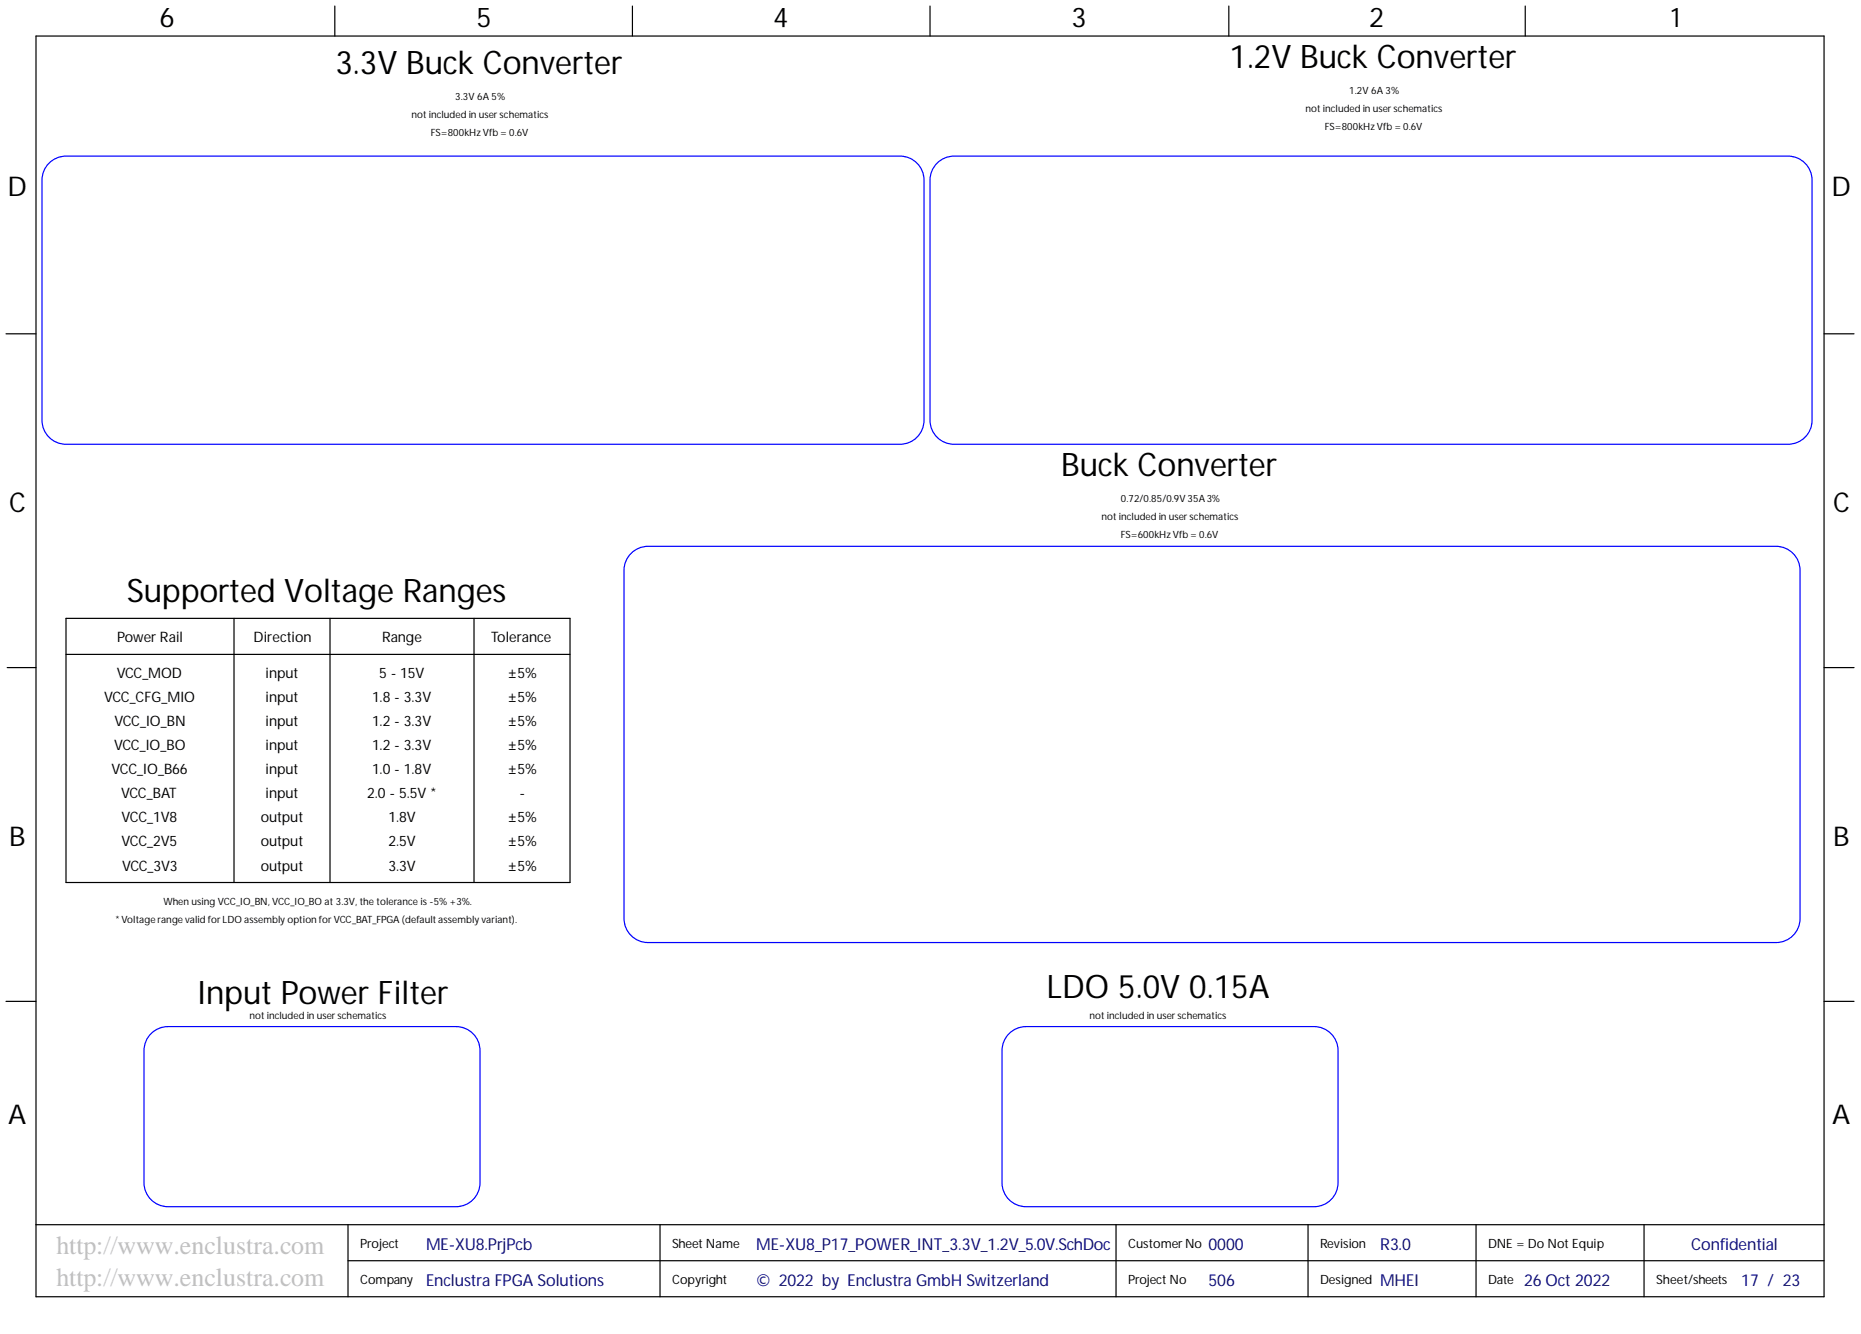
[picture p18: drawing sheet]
<svg xmlns="http://www.w3.org/2000/svg" width="393mm" height="282mm" viewBox="0 0 393 282" stroke-linecap="round" stroke-linejoin="round" font-family="sans-serif">
<defs><g id="words">
<g font-size="6.8">
<text x="70.9" y="15.6">3.3V Buck Converter</text>
<text x="259.9" y="14.3">1.2V Buck Converter</text>
<text x="224.3" y="100.6">Buck Converter</text>
<text x="26.8" y="127.2">Supported Voltage Ranges</text>
<text x="41.8" y="212.2">Input Power Filter</text>
<text x="221.3" y="210.9">LDO 5.0V 0.15A</text>
</g>
<g font-size="5.8">
<text x="33.7" y="5.7">6</text>
<text x="100.7" y="5.7">5</text>
<text x="163.4" y="5.7">4</text>
<text x="226.5" y="5.7">3</text>
<text x="289.4" y="5.7">2</text>
<text x="353.1" y="5.7">1</text>
<text x="1.6" y="41.4">D</text>
<text x="387.1" y="41.4">D</text>
<text x="1.9" y="108.2">C</text>
<text x="387.5" y="108.2">C</text>
<text x="1.9" y="178.7">B</text>
<text x="387.5" y="178.7">B</text>
<text x="1.7" y="237.5">A</text>
<text x="387.2" y="237.5">A</text>
</g>
<g font-size="5.5" fill="#c0c0c0">
<text x="11.9" y="264.9">http://www.enclustra.com</text>
<text x="11.9" y="271.8">http://www.enclustra.com</text>
</g>
<g font-size="3.5" fill="#000080">
<text x="90" y="264">ME-XU8.PrjPcb</text>
<text x="159.8" y="264">ME-XU8_P17_POWER_INT_3.3V_1.2V_5.0V.SchDoc</text>
<text x="255.4" y="264">0000</text>
<text x="357.5" y="264">Confidential</text>
<text x="90" y="271.6">Enclustra FPGA Solutions</text>
<text x="159.8" y="271.6">© 2022 by Enclustra GmbH Switzerland</text>
<text x="255.4" y="271.6">506</text>
<text x="291.7" y="271.6">MHEI</text>
<text x="322.1" y="271.6">26 Oct 2022</text>
<text x="368" y="271.6">17 / 23</text>
</g>
<text font-size="3.5" fill="#00007c" x="291.7" y="264">R3.0</text>
<g font-size="3">
<text x="24.8" y="135.7">Power Rail</text>
<text x="53.6" y="135.7">Direction</text>
<text x="80.7" y="135.7">Range</text>
<text x="103.8" y="135.7">Tolerance</text>
<text x="24.7" y="143.3">VCC_MOD</text>
<text x="56.1" y="143.3">input</text>
<text x="80.2" y="143.3">5 - 15V</text>
<text x="107.3" y="143.3">±5%</text>
<text x="22" y="148.4">VCC_CFG_MIO</text>
<text x="56.1" y="148.4">input</text>
<text x="78.6" y="148.4">1.8 - 3.3V</text>
<text x="107.3" y="148.4">±5%</text>
<text x="24.2" y="153.5">VCC_IO_BN</text>
<text x="56.1" y="153.5">input</text>
<text x="78.6" y="153.5">1.2 - 3.3V</text>
<text x="107.3" y="153.5">±5%</text>
<text x="24.1" y="158.6">VCC_IO_BO</text>
<text x="56.1" y="158.6">input</text>
<text x="78.6" y="158.6">1.2 - 3.3V</text>
<text x="107.3" y="158.6">±5%</text>
<text x="23.6" y="163.6">VCC_IO_B66</text>
<text x="56.1" y="163.6">input</text>
<text x="78.6" y="163.6">1.0 - 1.8V</text>
<text x="107.3" y="163.6">±5%</text>
<text x="25.6" y="168.7">VCC_BAT</text>
<text x="25.7" y="173.8">VCC_1V8</text>
<text x="55.1" y="173.8">output</text>
<text x="56.1" y="168.7">input</text>
<text x="77.6" y="168.7">2.0 - 5.5V *</text>
<text x="82.1" y="173.8">1.8V</text>
<text x="107.3" y="173.8">±5%</text>
<text x="109.8" y="168.7">-</text>
<text x="25.7" y="178.9">VCC_2V5</text>
<text x="55.1" y="178.9">output</text>
<text x="82.1" y="178.9">2.5V</text>
<text x="107.3" y="178.9">±5%</text>
<text x="25.8" y="183.9">VCC_3V3</text>
<text x="55.1" y="183.9">output</text>
<text x="82.1" y="183.9">3.3V</text>
<text x="107.3" y="183.9">±5%</text>
</g>
<g font-size="2.7">
<text x="76.1" y="263.7">Project</text>
<text x="142" y="263.7">Sheet Name</text>
<text x="238.4" y="263.7">Customer No</text>
<text x="279" y="263.7">Revision</text>
<text x="314.5" y="263.7">DNE = Do Not Equip</text>
<text x="76.1" y="271.3">Company</text>
<text x="142" y="271.3">Copyright</text>
<text x="238.4" y="271.3">Project No</text>
<text x="279" y="271.3">Designed</text>
<text x="314.5" y="271.3">Date</text>
<text x="350" y="271.3">Sheet/sheets</text>
</g>
<g font-size="2.1">
<text x="96.2" y="21.1">3.3V 6A 5%</text>
<text x="276" y="23.7">not included in user schematics</text>
<text x="285.2" y="19.9">1.2V 6A 3%</text>
<text x="87" y="25">not included in user schematics</text>
<text x="91.1" y="28.8">FS=800kHz Vfb = 0.6V</text>
<text x="280" y="27.5">FS=800kHz Vfb = 0.6V</text>
<text x="236.9" y="106.1">0.72/0.85/0.9V 35A3%</text>
<text x="232.8" y="109.9">not included in user schematics</text>
<text x="236.9" y="113.7">FS=600kHz Vfb = 0.6V</text>
<text x="34.6" y="191.1">When using VCC_IO_BN, VCC_IO_BO at 3.3V, the tolerance is -5% +3%.</text>
<text x="24.4" y="194.9">* Voltage range valid for LDO assembly option for VCC_BAT_FPGA (default assembly variant).</text>
<text x="52.8" y="215.2">not included in user schematics</text>
<text x="230.3" y="215.2">not included in user schematics</text>
</g>
</g></defs>
<g fill="none" stroke="#000" stroke-width=".25">
<path d="M7.6 7.6h377.9v266.4h-377.9zM70.8 1.3v6.3M133.7 1.3v6.3M196.6 1.3v6.3M259.7 1.3v6.3M322.4 1.3v6.3M1.3 70.5h6.3M385.5 70.5h6.4M14 138.3h106.5M14 130.7h106.5v55.8h-106.5zM49.5 130.7v55.8M69.8 130.7v55.8"/>
<path d="M100.2 130.7v55.8M1.5 141.1h6.1M385.5 141.1h6.4M1.3 211.6h6.3M385.5 211.6h6.4M7.6 258.8h377.9M73.6 258.8v15.2M139.5 258.8v15.2M235.9 258.8v15.2M276.5 258.8v15.2M312 258.8v15.2M347.5 258.8v15.2"/>
<path d="M73.6 266.4h311.9"/>
</g>
<path d="M10.7 34.2a5.1 5.1 0 0 1 3.3-1.2h176.2a5.1 5.1 0 0 1 5.1 5.1v50.7a5.1 5.1 0 0 1-5.1 5.1h-176.2a5.1 5.1 0 0 1-5.1-5.1v-50.7a5.1 5.1 0 0 1 1.8-3.9zM198.4 34.2a5 5 0 0 1 3.2-1.2h176.3a5.1 5.1 0 0 1 5.1 5.1v50.7a5.1 5.1 0 0 1-5.1 5.1h-176.3a5.1 5.1 0 0 1-5-5.1v-50.7a5.1 5.1 0 0 1 1.8-3.9zM133.7 116.6a5 5 0 0 1 3.3-1.2h238.4a5.1 5.1 0 0 1 5.1 5.1v73.6a5.1 5.1 0 0 1-5.1 5.1h-238.4a5.1 5.1 0 0 1-5.1-5.1v-73.6a5.1 5.1 0 0 1 1.8-3.9zM32.2 218.1a5.1 5.1 0 0 1 3.3-1.2h60.9a5.1 5.1 0 0 1 5.1 5.1v27.9a5.1 5.1 0 0 1-5.1 5.1h-60.9a5.1 5.1 0 0 1-5.1-5.1v-27.9a5.1 5.1 0 0 1 1.8-3.9zM213.6 218.1a5.1 5.1 0 0 1 3.3-1.2h60.8a5.1 5.1 0 0 1 5.1 5.1v27.9a5.1 5.1 0 0 1-5.1 5.1h-60.8a5.1 5.1 0 0 1-5.1-5.1v-27.9a5.1 5.1 0 0 1 1.8-3.9z" fill="none" stroke="#00f" stroke-width=".25"/>
<use href="#words"/>
</svg>
